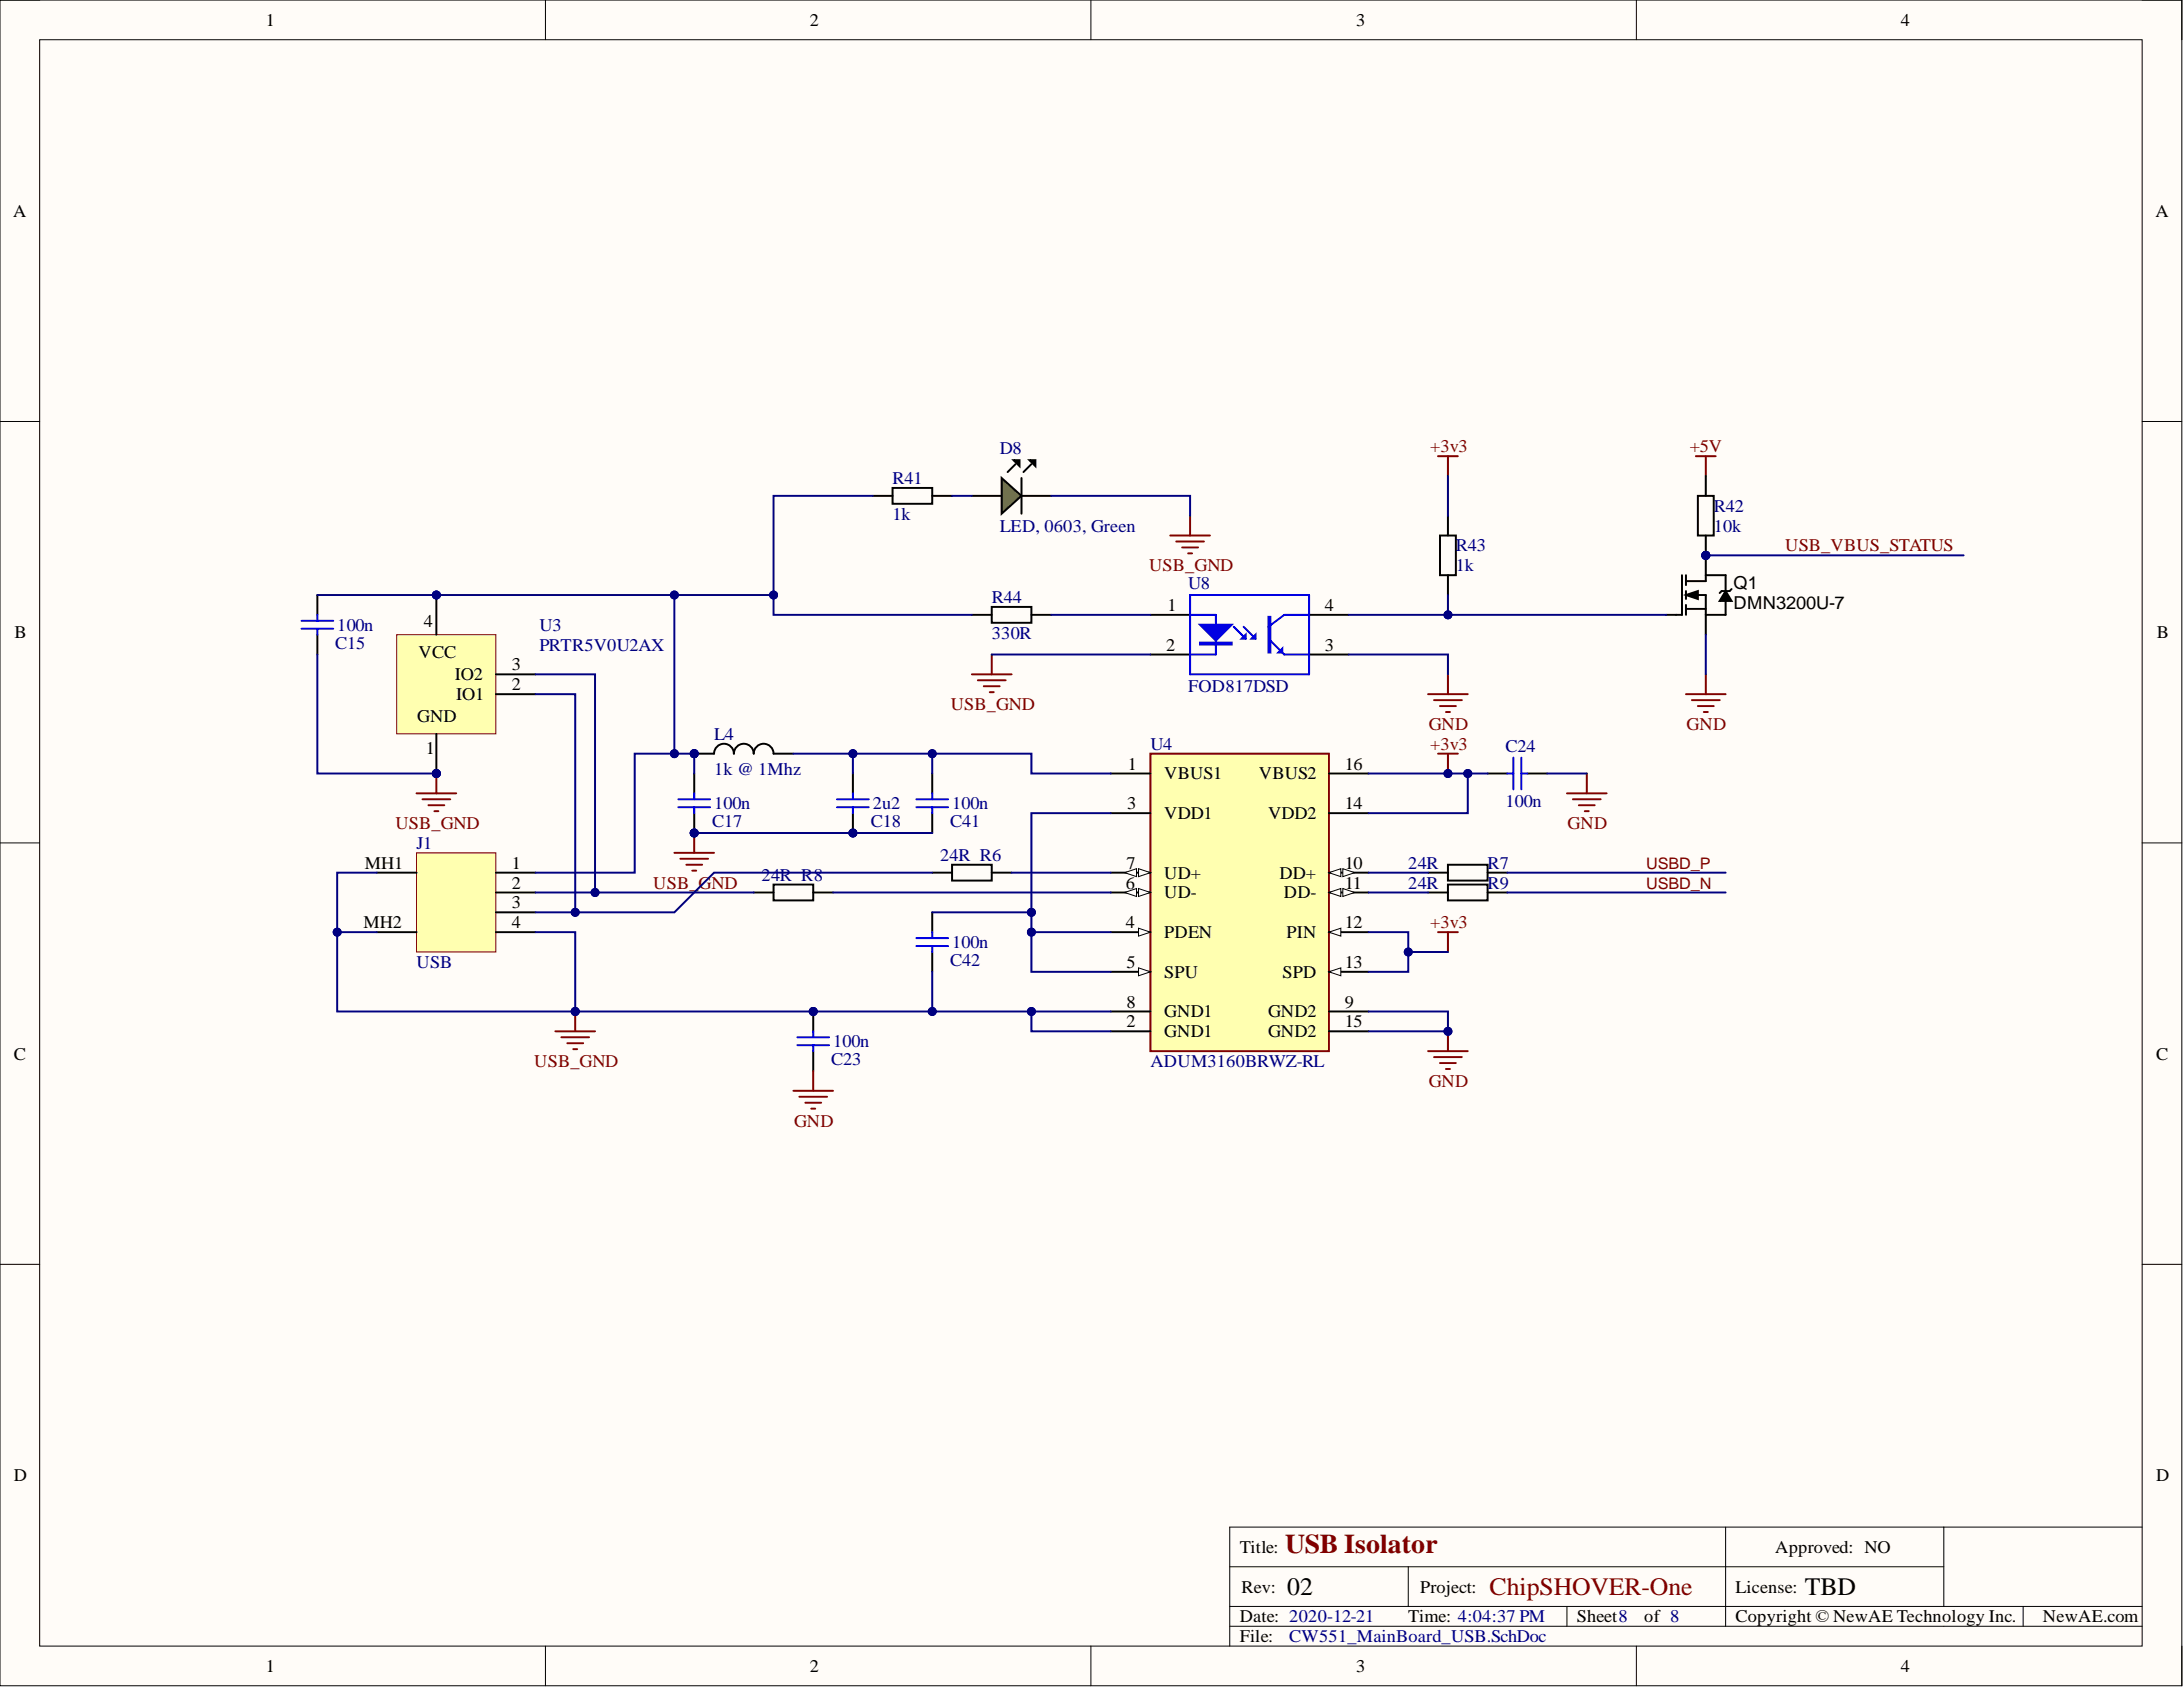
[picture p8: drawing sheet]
<svg xmlns="http://www.w3.org/2000/svg" width="279mm" height="216mm" viewBox="0 0 279 216" stroke-linecap="round" stroke-linejoin="round" font-family="sans-serif">
<defs><g id="words">
<text font-size="3.5" fill="#800000" x="164.5" y="198.7">USB Isolator</text>
<g font-size="3.2">
<text x="164.8" y="204.2">02</text>
<text x="231" y="204.2">TBD</text>
</g>
<text font-size="3.2" fill="#800000" x="190.7" y="204.2">ChipSHOVER-One</text>
<g font-size="2.3">
<text x="34" y="3.3">1</text>
<text x="103.7" y="3.3">2</text>
<text x="173.6" y="3.3">3</text>
<text x="243.3" y="3.3">4</text>
<text x="1.7" y="27.8">A</text>
<text x="275.9" y="27.8">A</text>
<text x="221.9" y="75.4">Q1</text>
<text x="221.9" y="77.9">DMN3200U-7</text>
<text x="1.9" y="81.6">B</text>
<text x="54.2" y="80.2">4</text>
<text x="149.3" y="83.3">2</text>
<text x="149.4" y="78.2">1</text>
<text x="169.6" y="78.2">4</text>
<text x="169.6" y="83.3">3</text>
<text x="276" y="81.6">B</text>
<text x="53.6" y="84.3">VCC</text>
<text x="58.2" y="87.1">IO2</text>
<text x="58.4" y="89.6">IO1</text>
<text x="65.5" y="88.3">2</text>
<text x="65.5" y="85.8">3</text>
<text x="53.4" y="92.4">GND</text>
<text x="54.5" y="96.5">1</text>
<text x="144.4" y="98.5">1</text>
<text x="149" y="99.8">VBUS1</text>
<text x="161.1" y="99.8">VBUS2</text>
<text x="172.1" y="98.5">16</text>
<text x="144.3" y="103.6">3</text>
<text x="149" y="104.8">VDD1</text>
<text x="162.3" y="104.8">VDD2</text>
<text x="172.1" y="103.6">14</text>
<text x="46.7" y="111.2">MH1</text>
<text x="65.5" y="111.2">1</text>
<text x="65.5" y="113.7">2</text>
<text x="144.1" y="113.7">6</text>
<text x="144.2" y="111.2">7</text>
<text x="149" y="112.4">UD+</text>
<text x="163.7" y="112.4">DD+</text>
<text x="172.1" y="111.2">10</text>
<text x="172.1" y="113.7">11</text>
<text x="46.5" y="118.8">MH2</text>
<text x="65.5" y="116.3">3</text>
<text x="65.5" y="118.8">4</text>
<text x="144.1" y="118.8">4</text>
<text x="149" y="115">UD-</text>
<text x="164.3" y="115">DD-</text>
<text x="172.1" y="118.8">12</text>
<text x="144.2" y="123.9">5</text>
<text x="149" y="120.1">PDEN</text>
<text x="149" y="125.1">SPU</text>
<text x="164.2" y="125.1">SPD</text>
<text x="164.7" y="120.1">PIN</text>
<text x="172.1" y="123.9">13</text>
<text x="144.2" y="131.5">2</text>
<text x="144.2" y="128.9">8</text>
<text x="149" y="130.2">GND1</text>
<text x="162.3" y="130.2">GND2</text>
<text x="172.1" y="128.9">9</text>
<text x="172.1" y="131.5">15</text>
<text x="1.8" y="135.6">C</text>
<text x="149" y="132.7">GND1</text>
<text x="162.3" y="132.7">GND2</text>
<text x="275.9" y="135.6">C</text>
<text x="1.8" y="189.5">D</text>
<text x="275.9" y="189.5">D</text>
<text x="158.7" y="198.7">Title:</text>
<text x="158.9" y="203.8">Rev:</text>
<text x="181.8" y="203.8">Project:</text>
<text x="222.1" y="203.8">License:</text>
<text x="227.2" y="198.7">Approved: NO</text>
<text x="158.7" y="207.6">Date: 2020-12-21</text>
<text x="180.2" y="207.6">Time: 4:04:37 PM</text>
<text x="201.8" y="207.6">Sheet8</text>
<text x="210.5" y="207.6">of 8</text>
<text x="222.1" y="207.6">Copyright © NewAE Technology Inc.</text>
<text x="261.5" y="207.6">NewAE.com</text>
<text x="34" y="214">1</text>
<text x="103.7" y="214">2</text>
<text x="158.7" y="210.2">File:</text>
<text x="173.6" y="214">3</text>
<text x="243.3" y="214">4</text>
</g>
<g font-size="2.3" fill="#000080">
<text x="127.9" y="58.1">D8</text>
<text x="114.2" y="61.9">R41</text>
<text x="219.3" y="65.5">R42</text>
<text x="114.2" y="66.5">1k</text>
<text x="127.9" y="68">LED, 0603, Green</text>
<text x="186.3" y="70.6">R43</text>
<text x="219.3" y="68">10k</text>
<text x="126.9" y="77.2">R44</text>
<text x="152.1" y="75.4">U8</text>
<text x="186.3" y="73.1">1k</text>
<text x="42.9" y="83">C15</text>
<text x="43.2" y="80.7">100n</text>
<text x="69.1" y="80.7">U3</text>
<text x="69.1" y="83.3">PRTR5V0U2AX</text>
<text x="126.9" y="81.7">330R</text>
<text x="152.1" y="88.6">FOD817DSD</text>
<text x="91.4" y="94.7">L4</text>
<text x="147.2" y="95.9">U4</text>
<text x="91.4" y="99.2">1k @ 1Mhz</text>
<text x="192.7" y="96.2">C24</text>
<text x="91.1" y="105.8">C17</text>
<text x="91.4" y="103.6">100n</text>
<text x="111.4" y="105.8">C18</text>
<text x="111.7" y="103.6">2u2</text>
<text x="121.6" y="105.8">C41</text>
<text x="121.9" y="103.6">100n</text>
<text x="192.7" y="103.3">100n</text>
<text x="53.3" y="108.6">J1</text>
<text x="97.5" y="112.7">24R R8</text>
<text x="120.3" y="110.2">24R R6</text>
<text x="180.2" y="111.2">24R</text>
<text x="180.2" y="113.7">24R</text>
<text x="190.4" y="111.2">R7</text>
<text x="190.4" y="113.7">R9</text>
<text x="53.3" y="123.9">USB</text>
<text x="121.6" y="123.6">C42</text>
<text x="121.9" y="121.3">100n</text>
<text x="106.4" y="136.3">C23</text>
<text x="106.6" y="134">100n</text>
<text x="147.2" y="136.6">ADUM3160BRWZ-RL</text>
<text x="165" y="210.2">CW551_MainBoard_USB.SchDoc</text>
</g>
<g font-size="2.3" fill="#800000">
<text x="183" y="57.9">+3v3</text>
<text x="216.3" y="57.9">+5V</text>
<text x="228.5" y="70.6">USB_VBUS_STATUS</text>
<text x="147.1" y="73.1">USB_GND</text>
<text x="121.7" y="90.9">USB_GND</text>
<text x="182.9" y="93.4">GND</text>
<text x="183" y="95.9">+3v3</text>
<text x="215.9" y="93.4">GND</text>
<text x="50.6" y="106.1">USB_GND</text>
<text x="200.6" y="106.1">GND</text>
<text x="83.6" y="113.7">USB_GND</text>
<text x="183" y="118.8">+3v3</text>
<text x="68.4" y="136.6">USB_GND</text>
<text x="182.9" y="139.1">GND</text>
<text x="101.6" y="144.2">GND</text>
</g>
<g font-size="2" fill="#800000">
<text x="210.7" y="111.3">USBD_P</text>
<text x="210.7" y="113.8">USBD_N</text>
</g>
</g></defs>
<path d="M0 0h279.2v215.7h-279.2z" fill-rule="evenodd" fill="#fffcf8"/>
<path d="M0 0h279.2v215.7h-279.2z" fill="none" stroke="#000" stroke-width=".13"/>
<path d="M5.1 5.1h269.1v205.6h-269.1z" fill-rule="evenodd" fill="#fffcf8"/>
<g fill="none" stroke="#000" stroke-width=".13">
<path d="M0 0h5.1M5.1 5.1h269.1v205.6h-269.1zM69.8 0v5.1M139.6 0v5.1M209.4 0v5.1M274.2 0h5v5.1M0 53.9h5.1M274.2 53.9h5M0 107.9h5.1M274.2 107.9h5M0 161.8h5.1M274.2 161.8h5"/>
<path d="M220.9 195.4v12.7M248.8 195.4v10.2M274.2 195.4h-116.8v15.3M69.8 210.7v5M139.6 210.7v5M157.4 200.5h91.4M157.4 208.1h116.8M157.4 205.6h116.8M180.2 200.5v5.1M200.6 205.6v2.5M209.4 210.7v5M258.9 205.6v2.5"/>
<path d="M279.2 210.7v5"/>
</g>
<path d="M184.1 58.4h2.5M185.3 58.4v2.5M217.1 58.4h2.5M218.3 58.4v2.5" fill="none" stroke="#800000" stroke-width=".25"/>
<path d="M130 59.4l-1 1M132 59.4l-1 1M124.4 63.5h3.8M130.7 63.5h3.8" fill="none" stroke="#000" stroke-width=".25"/>
<path d="M128.2 61.2l2.5 2.3-2.5 2.2z" fill="#0f0"/>
<path d="M129.7 58.9h.8v.8zM131.8 58.9h.7v.8zM111.7 63.5h2.5M114.2 62.4h5.1v2.1h-5.1zM119.3 63.5h2.6M128.2 61.2l2.5 2.3-2.5 2.2zM130.7 61.2v4.5" fill="none" stroke="#000" stroke-width=".25"/>
<path d="M129.7 58.9h.8v.8zM131.8 58.9h.7v.8z" fill="#000"/>
<path d="M149.8 68.5h5.1M150.5 69.3h3.6M151.3 70.1h2M152.1 70.8h.5M152.3 66v2.5" fill="none" stroke="#800000" stroke-width=".25"/>
<circle cx="218.3" cy="71.1" r=".51" fill="#000080"/>
<circle cx="218.3" cy="71.1" r=".51" fill="none" stroke="#000080" stroke-width=".13"/>
<path d="M218.3 68.5v2.6" fill="none" stroke="#000" stroke-width=".25"/>
<circle cx="218.3" cy="71.1" r=".51" fill="#000080"/>
<circle cx="218.3" cy="71.1" r=".51" fill="none" stroke="#000080" stroke-width=".13"/>
<path d="M184.3 68.5h2v5.1h-2zM185.3 66v2.5M185.3 73.6v2.5M217.3 63.5h2v5h-2zM218.3 60.9v2.6" fill="none" stroke="#000" stroke-width=".25"/>
<circle cx="218.3" cy="71.1" r=".51" fill="#000080"/>
<circle cx="218.3" cy="71.1" r=".51" fill="none" stroke="#000080" stroke-width=".13"/>
<path d="M218.3 71.1v2.5M218.3 78.7v2.5" fill="none" stroke="#000" stroke-width=".25"/>
<circle cx="218.3" cy="71.1" r=".51" fill="#000080"/>
<circle cx="218.3" cy="71.1" r=".51" fill="none" stroke="#000080" stroke-width=".13"/>
<g fill="none" stroke="#000" stroke-width=".25">
<path d="M147.2 78.7h5.1M167.5 78.7h5.1M215.3 73.6v5.1h-2.1M215.8 76.1l1.5-.5v1.1zM215.8 76.1h2.5v2.6h2.6v-1.8M215.8 74.4h2.5v-.8h2.6v2M215.8 77.9h2.5M215.8 73.6v1.3M215.8 75.6v1.1M215.8 77.4v1.3M220.9 75.6l.7 1.3h-1.5zM221.6 75.4l-.2 .2h-1l-.3 .3"/>
<path d="M147.2 83.8h5.1M167.5 83.8h5.1"/>
</g>
<path d="M215.8 76.1l1.5-.5v1.1zM220.9 75.6l.7 1.3h-1.5z" fill="#000"/>
<path d="M152.3 78.7h3.3v5.1h-3.3M164.4 78.7l-2.1 1.5M157.9 80.2l1.5 1.5M159.2 80.2l1.5 1.5M162.6 82l1.8 1.8" fill="none" stroke="#00f" stroke-width=".25"/>
<path d="M153.6 80h4l-2 2z" fill="#00f"/>
<path d="M153.6 80h4l-2 2zM153.6 82.2h4v.3h-4zM153.6 82.4h4" fill="none" stroke="#00f" stroke-width=".25"/>
<path d="M160.2 81.7l.5-.5v.5z" fill="#00f"/>
<path d="M160.2 81.7l.5-.5v.5z" fill="none" stroke="#00f" stroke-width=".25"/>
<path d="M158.9 81.7l.5-.5v.5z" fill="#00f"/>
<path d="M162.3 78.9h.3v4.6h-.3zM162.5 78.9v4.6M158.9 81.7l.5-.5v.5z" fill="none" stroke="#00f" stroke-width=".25"/>
<path d="M163.6 83.5l.5-.5v.5z" fill="#00f"/>
<path d="M38.6 79.4h4M40.6 78.7v.7M152.3 76.1h15.2v10.2h-15.2zM164.4 78.7h3.1M38.6 80.5h4M40.6 80.5v.7M163.6 83.5l.5-.5v.5zM164.4 83.8h3.1" fill="none" stroke="#00f" stroke-width=".25"/>
<path d="M40.6 76.1v2.6M124.4 78.7h2.5M126.9 77.7h5.1v2h-5.1zM132 78.7h2.5M40.6 81.2v2.6" fill="none" stroke="#000" stroke-width=".25"/>
<g fill="none" stroke="#800000" stroke-width=".25">
<path d="M124.4 86.3h5.1M125.2 87.1h3.5M125.9 87.8h2M126.7 88.6h.5M126.9 83.8v2.5M182.8 88.8h5.1M183.5 89.6h3.6M184.3 90.4h2M185.1 91.1h.5M185.3 86.3v2.5M215.8 88.8h5.1M216.5 89.6h3.6"/>
<path d="M217.3 90.4h2M218.1 91.1h.5M218.3 86.3v2.5"/>
</g>
<circle cx="55.8" cy="76.1" r=".51" fill="#000080"/>
<circle cx="55.8" cy="76.1" r=".51" fill="none" stroke="#000080" stroke-width=".13"/>
<circle cx="55.8" cy="99" r=".51" fill="#000080"/>
<circle cx="55.8" cy="99" r=".51" fill="none" stroke="#000080" stroke-width=".13"/>
<path d="M50.8 81.2h12.7v12.7h-12.7z" fill-rule="evenodd" fill="#ffffb0"/>
<path d="M50.8 81.2h12.7v12.7h-12.7z" fill="none" stroke="#800000" stroke-width=".13"/>
<path d="M55.8 76.1v5.1" fill="none" stroke="#000" stroke-width=".25"/>
<circle cx="55.8" cy="76.1" r=".51" fill="#000080"/>
<circle cx="55.8" cy="76.1" r=".51" fill="none" stroke="#000080" stroke-width=".13"/>
<path d="M55.8 93.9v5.1" fill="none" stroke="#000" stroke-width=".25"/>
<circle cx="55.8" cy="99" r=".51" fill="#000080"/>
<circle cx="55.8" cy="99" r=".51" fill="none" stroke="#000080" stroke-width=".13"/>
<path d="M63.5 88.8h5M63.5 86.3h5" fill="none" stroke="#000" stroke-width=".25"/>
<circle cx="88.9" cy="96.5" r=".51" fill="#000080"/>
<circle cx="88.9" cy="96.5" r=".51" fill="none" stroke="#000080" stroke-width=".13"/>
<path d="M88.9 96.5h2.5" fill="none" stroke="#000" stroke-width=".25"/>
<circle cx="88.9" cy="96.5" r=".51" fill="#000080"/>
<circle cx="88.9" cy="96.5" r=".51" fill="none" stroke="#000080" stroke-width=".13"/>
<path d="M91.4 96.5a1.27 1.27 0 0 1 1.3-1.3 1.27 1.27 0 0 1 1.2 1.3 1.27 1.27 0 0 1 1.3-1.3 1.27 1.27 0 0 1 1.3 1.3 1.27 1.27 0 0 1 1.2-1.3 1.27 1.27 0 0 1 1.3 1.3h2.5" fill="none" stroke="#000" stroke-width=".25"/>
<path d="M55.8 99v2.5M53.3 101.5h5.1M54.1 102.3h3.5M54.8 103.1h2.1M55.6 103.8h.5" fill="none" stroke="#800000" stroke-width=".25"/>
<circle cx="55.8" cy="99" r=".51" fill="#000080"/>
<circle cx="55.8" cy="99" r=".51" fill="none" stroke="#000080" stroke-width=".13"/>
<path d="M184.1 96.5h2.5M185.3 96.5v2.5" fill="none" stroke="#800000" stroke-width=".25"/>
<circle cx="185.3" cy="99" r=".51" fill="#000080"/>
<circle cx="185.3" cy="99" r=".51" fill="none" stroke="#000080" stroke-width=".13"/>
<path d="M203.1 99v2.5M200.6 101.5h5M201.3 102.3h3.6M202.1 103.1h2M202.8 103.8h.5" fill="none" stroke="#800000" stroke-width=".25"/>
<path d="M190.4 99h2.5M195.5 99h2.5" fill="none" stroke="#000" stroke-width=".25"/>
<path d="M192.9 99h.8M193.7 97v4M194.7 97v4M194.7 99h.8" fill="none" stroke="#00f" stroke-width=".25"/>
<path d="M147.2 96.5h22.9v38h-22.9z" fill-rule="evenodd" fill="#ffffb0"/>
<path d="M147.2 96.5h22.9v38h-22.9z" fill="none" stroke="#800000" stroke-width=".25"/>
<path d="M142.2 119.3h5M142.2 132h5M142.2 129.4h5" fill="none" stroke="#000" stroke-width=".25"/>
<path d="M145.7 118.8l1.5 .5-1.5 .5z" fill="#f8fcff"/>
<path d="M145.7 118.8l1.5 .5-1.5 .5z" fill="none" stroke="#000" stroke-width=".13"/>
<path d="M142.2 124.4h5" fill="none" stroke="#000" stroke-width=".25"/>
<path d="M145.7 123.9l1.5 .5-1.5 .5z" fill="#f8fcff"/>
<path d="M145.7 123.9l1.5 .5-1.5 .5z" fill="none" stroke="#000" stroke-width=".13"/>
<path d="M142.2 111.7h5" fill="none" stroke="#000" stroke-width=".25"/>
<path d="M145.7 111.2l1.5 .5-1.5 .5z" fill="#f8fcff"/>
<path d="M145.7 111.2l1.5 .5-1.5 .5z" fill="none" stroke="#000" stroke-width=".13"/>
<path d="M143.9 111.7l1.6-.5v1z" fill="#f8fcff"/>
<path d="M143.9 111.7l1.6-.5v1z" fill="none" stroke="#000" stroke-width=".13"/>
<path d="M142.2 114.2h5" fill="none" stroke="#000" stroke-width=".25"/>
<path d="M145.7 113.7l1.5 .5-1.5 .5z" fill="#f8fcff"/>
<path d="M145.7 113.7l1.5 .5-1.5 .5z" fill="none" stroke="#000" stroke-width=".13"/>
<path d="M143.9 114.2l1.6-.5v1z" fill="#f8fcff"/>
<path d="M143.9 114.2l1.6-.5v1z" fill="none" stroke="#000" stroke-width=".13"/>
<path d="M142.2 99h5M142.2 104.1h5M170.1 111.7h5.1" fill="none" stroke="#000" stroke-width=".25"/>
<path d="M170.1 111.7l1.5-.5v1z" fill="#f8fcff"/>
<path d="M170.1 111.7l1.5-.5v1z" fill="none" stroke="#000" stroke-width=".13"/>
<path d="M171.9 111.2l1.5 .5-1.5 .5z" fill="#f8fcff"/>
<path d="M171.9 111.2l1.5 .5-1.5 .5z" fill="none" stroke="#000" stroke-width=".13"/>
<path d="M170.1 114.2h5.1" fill="none" stroke="#000" stroke-width=".25"/>
<path d="M170.1 114.2l1.5-.5v1z" fill="#f8fcff"/>
<path d="M170.1 114.2l1.5-.5v1z" fill="none" stroke="#000" stroke-width=".13"/>
<path d="M171.9 113.7l1.5 .5-1.5 .5z" fill="#f8fcff"/>
<path d="M171.9 113.7l1.5 .5-1.5 .5z" fill="none" stroke="#000" stroke-width=".13"/>
<path d="M170.1 119.3h5.1M170.1 129.4h5.1M170.1 132h5.1" fill="none" stroke="#000" stroke-width=".25"/>
<path d="M170.1 119.3l1.5-.5v1z" fill="#f8fcff"/>
<path d="M170.1 119.3l1.5-.5v1z" fill="none" stroke="#000" stroke-width=".13"/>
<path d="M170.1 124.4h5.1" fill="none" stroke="#000" stroke-width=".25"/>
<path d="M170.1 124.4l1.5-.5v1z" fill="#f8fcff"/>
<path d="M170.1 124.4l1.5-.5v1z" fill="none" stroke="#000" stroke-width=".13"/>
<path d="M170.1 99h5.1M170.1 104.1h5.1" fill="none" stroke="#000" stroke-width=".25"/>
<circle cx="88.9" cy="106.6" r=".51" fill="#000080"/>
<circle cx="88.9" cy="106.6" r=".51" fill="none" stroke="#000080" stroke-width=".13"/>
<path d="M88.9 99v2.5M88.9 104.1v2.5" fill="none" stroke="#000" stroke-width=".25"/>
<circle cx="88.9" cy="106.6" r=".51" fill="#000080"/>
<circle cx="88.9" cy="106.6" r=".51" fill="none" stroke="#000080" stroke-width=".13"/>
<path d="M86.8 103.3h4.1M86.8 102.3h4.1M88.9 101.5v.8M88.9 103.3v.8" fill="none" stroke="#00f" stroke-width=".25"/>
<circle cx="109.2" cy="106.6" r=".51" fill="#000080"/>
<circle cx="109.2" cy="106.6" r=".51" fill="none" stroke="#000080" stroke-width=".13"/>
<path d="M109.2 99v2.5M109.2 104.1v2.5" fill="none" stroke="#000" stroke-width=".25"/>
<circle cx="109.2" cy="106.6" r=".51" fill="#000080"/>
<circle cx="109.2" cy="106.6" r=".51" fill="none" stroke="#000080" stroke-width=".13"/>
<path d="M107.1 103.3h4.1M107.1 102.3h4.1M109.2 101.5v.8M109.2 103.3v.8M117.3 103.3h4M117.3 102.3h4M119.3 101.5v.8M119.3 103.3v.8" fill="none" stroke="#00f" stroke-width=".25"/>
<path d="M119.3 99v2.5M119.3 104.1v2.5" fill="none" stroke="#000" stroke-width=".25"/>
<path d="M86.3 109.1h5.1M87.1 109.9h3.5M87.8 110.7h2.1M88.6 111.4h.5M88.9 106.6v2.5" fill="none" stroke="#800000" stroke-width=".25"/>
<circle cx="88.9" cy="106.6" r=".51" fill="#000080"/>
<circle cx="88.9" cy="106.6" r=".51" fill="none" stroke="#000080" stroke-width=".13"/>
<path d="M53.3 109.1h10.2v12.7h-10.2z" fill-rule="evenodd" fill="#ffffb0"/>
<path d="M53.3 109.1h10.2v12.7h-10.2z" fill="none" stroke="#800000" stroke-width=".13"/>
<g fill="none" stroke="#000" stroke-width=".25">
<path d="M48.2 111.7h5.1M48.2 119.3h5.1M63.5 111.7h5M63.5 114.2h5M63.5 116.8h5M63.5 119.3h5M96.5 114.2h2.5M99 113.2h5.1v2h-5.1zM104.1 114.2h2.5M119.3 111.7h2.6M119.3 116.8v2.5M121.9 110.7h5v2h-5z"/>
<path d="M126.9 111.7h2.6M182.8 111.7h2.5M182.8 114.2h2.5M185.3 110.7h5.1v2h-5.1zM185.3 113.2h5.1v2h-5.1zM190.4 111.7h2.5M190.4 114.2h2.5M119.3 121.8v2.6"/>
</g>
<path d="M184.1 119.3h2.5M185.3 119.3v2.5M71.1 132h5.1M71.8 132.7h3.6M72.6 133.5h2M73.4 134.3h.5M73.6 129.4v2.6" fill="none" stroke="#800000" stroke-width=".25"/>
<path d="M119.3 119.3v.8M117.3 121.1h4M117.3 120.1h4M119.3 121.1v.7" fill="none" stroke="#00f" stroke-width=".25"/>
<circle cx="73.6" cy="129.4" r=".51" fill="#000080"/>
<circle cx="73.6" cy="129.4" r=".51" fill="none" stroke="#000080" stroke-width=".13"/>
<path d="M182.8 134.5h5.1M183.5 135.3h3.6M184.3 136h2M185.1 136.8h.5M185.3 132v2.5" fill="none" stroke="#800000" stroke-width=".25"/>
<circle cx="185.3" cy="132" r=".51" fill="#000080"/>
<circle cx="185.3" cy="132" r=".51" fill="none" stroke="#000080" stroke-width=".13"/>
<circle cx="104.1" cy="129.4" r=".51" fill="#000080"/>
<circle cx="104.1" cy="129.4" r=".51" fill="none" stroke="#000080" stroke-width=".13"/>
<path d="M104.1 129.4v2.6" fill="none" stroke="#000" stroke-width=".25"/>
<circle cx="104.1" cy="129.4" r=".51" fill="#000080"/>
<circle cx="104.1" cy="129.4" r=".51" fill="none" stroke="#000080" stroke-width=".13"/>
<path d="M104.1 134.5v2.6" fill="none" stroke="#000" stroke-width=".25"/>
<path d="M102.1 133.8h4M102.1 132.7h4M104.1 132v.7M104.1 133.8v.7" fill="none" stroke="#00f" stroke-width=".25"/>
<path d="M101.5 139.6h5.1M104.1 137.1v2.5M102.3 140.4h3.6M103.1 141.1h2M103.8 141.9h.5" fill="none" stroke="#800000" stroke-width=".25"/>
<path d="M40.6 83.8v15.2h15.2M126.9 83.8h20.3" fill="none" stroke="#000080" stroke-width=".25"/>
<circle cx="55.8" cy="99" r=".51" fill="#000080"/>
<circle cx="55.8" cy="99" r=".51" fill="none" stroke="#000080" stroke-width=".13"/>
<path d="M40.6 76.1h45.7v20.4h-5.1v15.2h-12.7" fill="none" stroke="#000080" stroke-width=".25"/>
<circle cx="55.8" cy="76.1" r=".51" fill="#000080"/>
<circle cx="55.8" cy="76.1" r=".51" fill="none" stroke="#000080" stroke-width=".13"/>
<circle cx="86.3" cy="76.1" r=".51" fill="#000080"/>
<circle cx="86.3" cy="76.1" r=".51" fill="none" stroke="#000080" stroke-width=".13"/>
<circle cx="86.3" cy="96.5" r=".51" fill="#000080"/>
<circle cx="86.3" cy="96.5" r=".51" fill="none" stroke="#000080" stroke-width=".13"/>
<path d="M48.2 111.7h-5v17.7h30.4" fill="none" stroke="#000080" stroke-width=".25"/>
<circle cx="43.2" cy="119.3" r=".51" fill="#000080"/>
<circle cx="43.2" cy="119.3" r=".51" fill="none" stroke="#000080" stroke-width=".13"/>
<circle cx="73.6" cy="129.4" r=".51" fill="#000080"/>
<circle cx="73.6" cy="129.4" r=".51" fill="none" stroke="#000080" stroke-width=".13"/>
<path d="M43.2 119.3h5" fill="none" stroke="#000080" stroke-width=".25"/>
<circle cx="43.2" cy="119.3" r=".51" fill="#000080"/>
<circle cx="43.2" cy="119.3" r=".51" fill="none" stroke="#000080" stroke-width=".13"/>
<path d="M68.5 119.3h5.1v10.1h58.4" fill="none" stroke="#000080" stroke-width=".25"/>
<circle cx="73.6" cy="129.4" r=".51" fill="#000080"/>
<circle cx="73.6" cy="129.4" r=".51" fill="none" stroke="#000080" stroke-width=".13"/>
<circle cx="104.1" cy="129.4" r=".51" fill="#000080"/>
<circle cx="104.1" cy="129.4" r=".51" fill="none" stroke="#000080" stroke-width=".13"/>
<circle cx="119.3" cy="129.4" r=".51" fill="#000080"/>
<circle cx="119.3" cy="129.4" r=".51" fill="none" stroke="#000080" stroke-width=".13"/>
<circle cx="132" cy="129.4" r=".51" fill="#000080"/>
<circle cx="132" cy="129.4" r=".51" fill="none" stroke="#000080" stroke-width=".13"/>
<path d="M119.3 111.7h-27.9l-5.1 5.1h-17.8" fill="none" stroke="#000080" stroke-width=".25"/>
<circle cx="73.6" cy="116.8" r=".51" fill="#000080"/>
<circle cx="73.6" cy="116.8" r=".51" fill="none" stroke="#000080" stroke-width=".13"/>
<path d="M68.5 114.2h28" fill="none" stroke="#000080" stroke-width=".25"/>
<circle cx="76.2" cy="114.2" r=".51" fill="#000080"/>
<circle cx="76.2" cy="114.2" r=".51" fill="none" stroke="#000080" stroke-width=".13"/>
<path d="M68.5 88.8h5.1v28" fill="none" stroke="#000080" stroke-width=".25"/>
<circle cx="73.6" cy="116.8" r=".51" fill="#000080"/>
<circle cx="73.6" cy="116.8" r=".51" fill="none" stroke="#000080" stroke-width=".13"/>
<path d="M68.5 86.3h7.7v27.9" fill="none" stroke="#000080" stroke-width=".25"/>
<circle cx="76.2" cy="114.2" r=".51" fill="#000080"/>
<circle cx="76.2" cy="114.2" r=".51" fill="none" stroke="#000080" stroke-width=".13"/>
<path d="M86.3 96.5h2.6" fill="none" stroke="#000080" stroke-width=".25"/>
<circle cx="86.3" cy="96.5" r=".51" fill="#000080"/>
<circle cx="86.3" cy="96.5" r=".51" fill="none" stroke="#000080" stroke-width=".13"/>
<circle cx="88.9" cy="96.5" r=".51" fill="#000080"/>
<circle cx="88.9" cy="96.5" r=".51" fill="none" stroke="#000080" stroke-width=".13"/>
<path d="M86.3 76.1h12.7v2.6h25.4" fill="none" stroke="#000080" stroke-width=".25"/>
<circle cx="99" cy="76.1" r=".51" fill="#000080"/>
<circle cx="99" cy="76.1" r=".51" fill="none" stroke="#000080" stroke-width=".13"/>
<circle cx="86.3" cy="76.1" r=".51" fill="#000080"/>
<circle cx="86.3" cy="76.1" r=".51" fill="none" stroke="#000080" stroke-width=".13"/>
<path d="M88.9 106.6h30.4" fill="none" stroke="#000080" stroke-width=".25"/>
<circle cx="88.9" cy="106.6" r=".51" fill="#000080"/>
<circle cx="88.9" cy="106.6" r=".51" fill="none" stroke="#000080" stroke-width=".13"/>
<circle cx="109.2" cy="106.6" r=".51" fill="#000080"/>
<circle cx="109.2" cy="106.6" r=".51" fill="none" stroke="#000080" stroke-width=".13"/>
<path d="M111.7 63.5h-12.7v12.6" fill="none" stroke="#000080" stroke-width=".25"/>
<circle cx="99" cy="76.1" r=".51" fill="#000080"/>
<circle cx="99" cy="76.1" r=".51" fill="none" stroke="#000080" stroke-width=".13"/>
<path d="M101.5 96.5h30.5v2.5h10.2" fill="none" stroke="#000080" stroke-width=".25"/>
<circle cx="119.3" cy="96.5" r=".51" fill="#000080"/>
<circle cx="119.3" cy="96.5" r=".51" fill="none" stroke="#000080" stroke-width=".13"/>
<circle cx="109.2" cy="96.5" r=".51" fill="#000080"/>
<circle cx="109.2" cy="96.5" r=".51" fill="none" stroke="#000080" stroke-width=".13"/>
<path d="M106.6 114.2h35.6M119.3 116.8h12.7" fill="none" stroke="#000080" stroke-width=".25"/>
<circle cx="132" cy="116.8" r=".51" fill="#000080"/>
<circle cx="132" cy="116.8" r=".51" fill="none" stroke="#000080" stroke-width=".13"/>
<path d="M121.9 63.5h2.5M129.5 111.7h12.7M142.2 129.4h-10.2v2.6h10.2" fill="none" stroke="#000080" stroke-width=".25"/>
<circle cx="132" cy="129.4" r=".51" fill="#000080"/>
<circle cx="132" cy="129.4" r=".51" fill="none" stroke="#000080" stroke-width=".13"/>
<path d="M142.2 119.3h-10.2v5.1h10.2" fill="none" stroke="#000080" stroke-width=".25"/>
<circle cx="132" cy="119.3" r=".51" fill="#000080"/>
<circle cx="132" cy="119.3" r=".51" fill="none" stroke="#000080" stroke-width=".13"/>
<path d="M142.2 104.1h-10.2v15.2" fill="none" stroke="#000080" stroke-width=".25"/>
<circle cx="132" cy="116.8" r=".51" fill="#000080"/>
<circle cx="132" cy="116.8" r=".51" fill="none" stroke="#000080" stroke-width=".13"/>
<circle cx="132" cy="119.3" r=".51" fill="#000080"/>
<circle cx="132" cy="119.3" r=".51" fill="none" stroke="#000080" stroke-width=".13"/>
<path d="M134.5 63.5h17.8v2.5M134.5 78.7h12.7M185.3 76.1v2.6h-12.7M172.6 83.8h12.7v2.5" fill="none" stroke="#000080" stroke-width=".25"/>
<circle cx="185.3" cy="78.7" r=".51" fill="#000080"/>
<circle cx="185.3" cy="78.7" r=".51" fill="none" stroke="#000080" stroke-width=".13"/>
<path d="M175.2 129.4h10.1v2.6h-10.1" fill="none" stroke="#000080" stroke-width=".25"/>
<circle cx="185.3" cy="132" r=".51" fill="#000080"/>
<circle cx="185.3" cy="132" r=".51" fill="none" stroke="#000080" stroke-width=".13"/>
<path d="M175.2 119.3h5v5.1h-5" fill="none" stroke="#000080" stroke-width=".25"/>
<circle cx="180.2" cy="121.8" r=".51" fill="#000080"/>
<circle cx="180.2" cy="121.8" r=".51" fill="none" stroke="#000080" stroke-width=".13"/>
<path d="M175.2 99h12.7v5.1h-12.7M175.2 114.2h7.6M175.2 111.7h7.6" fill="none" stroke="#000080" stroke-width=".25"/>
<circle cx="185.3" cy="99" r=".51" fill="#000080"/>
<circle cx="185.3" cy="99" r=".51" fill="none" stroke="#000080" stroke-width=".13"/>
<circle cx="187.9" cy="99" r=".51" fill="#000080"/>
<circle cx="187.9" cy="99" r=".51" fill="none" stroke="#000080" stroke-width=".13"/>
<path d="M180.2 121.8h5.1" fill="none" stroke="#000080" stroke-width=".25"/>
<circle cx="180.2" cy="121.8" r=".51" fill="#000080"/>
<circle cx="180.2" cy="121.8" r=".51" fill="none" stroke="#000080" stroke-width=".13"/>
<path d="M185.3 78.7h27.9" fill="none" stroke="#000080" stroke-width=".25"/>
<circle cx="185.3" cy="78.7" r=".51" fill="#000080"/>
<circle cx="185.3" cy="78.7" r=".51" fill="none" stroke="#000080" stroke-width=".13"/>
<path d="M187.9 99h2.5" fill="none" stroke="#000080" stroke-width=".25"/>
<circle cx="187.9" cy="99" r=".51" fill="#000080"/>
<circle cx="187.9" cy="99" r=".51" fill="none" stroke="#000080" stroke-width=".13"/>
<path d="M218.3 71.1h33M198 99h5.1M192.9 114.2h28M192.9 111.7h28" fill="none" stroke="#000080" stroke-width=".25"/>
<circle cx="218.3" cy="71.1" r=".51" fill="#000080"/>
<circle cx="218.3" cy="71.1" r=".51" fill="none" stroke="#000080" stroke-width=".13"/>
<path d="M88.9 96.5v2.5" fill="none" stroke="#000080" stroke-width=".25"/>
<circle cx="88.9" cy="96.5" r=".51" fill="#000080"/>
<circle cx="88.9" cy="96.5" r=".51" fill="none" stroke="#000080" stroke-width=".13"/>
<path d="M109.2 96.5v2.5" fill="none" stroke="#000080" stroke-width=".25"/>
<circle cx="109.2" cy="96.5" r=".51" fill="#000080"/>
<circle cx="109.2" cy="96.5" r=".51" fill="none" stroke="#000080" stroke-width=".13"/>
<path d="M119.3 124.4v5" fill="none" stroke="#000080" stroke-width=".25"/>
<circle cx="119.3" cy="129.4" r=".51" fill="#000080"/>
<circle cx="119.3" cy="129.4" r=".51" fill="none" stroke="#000080" stroke-width=".13"/>
<path d="M119.3 96.5v2.5" fill="none" stroke="#000080" stroke-width=".25"/>
<circle cx="119.3" cy="96.5" r=".51" fill="#000080"/>
<circle cx="119.3" cy="96.5" r=".51" fill="none" stroke="#000080" stroke-width=".13"/>
<path d="M185.3 60.9v5.1M218.3 81.2v5.1" fill="none" stroke="#000080" stroke-width=".25"/>
<use href="#words"/>
</svg>
